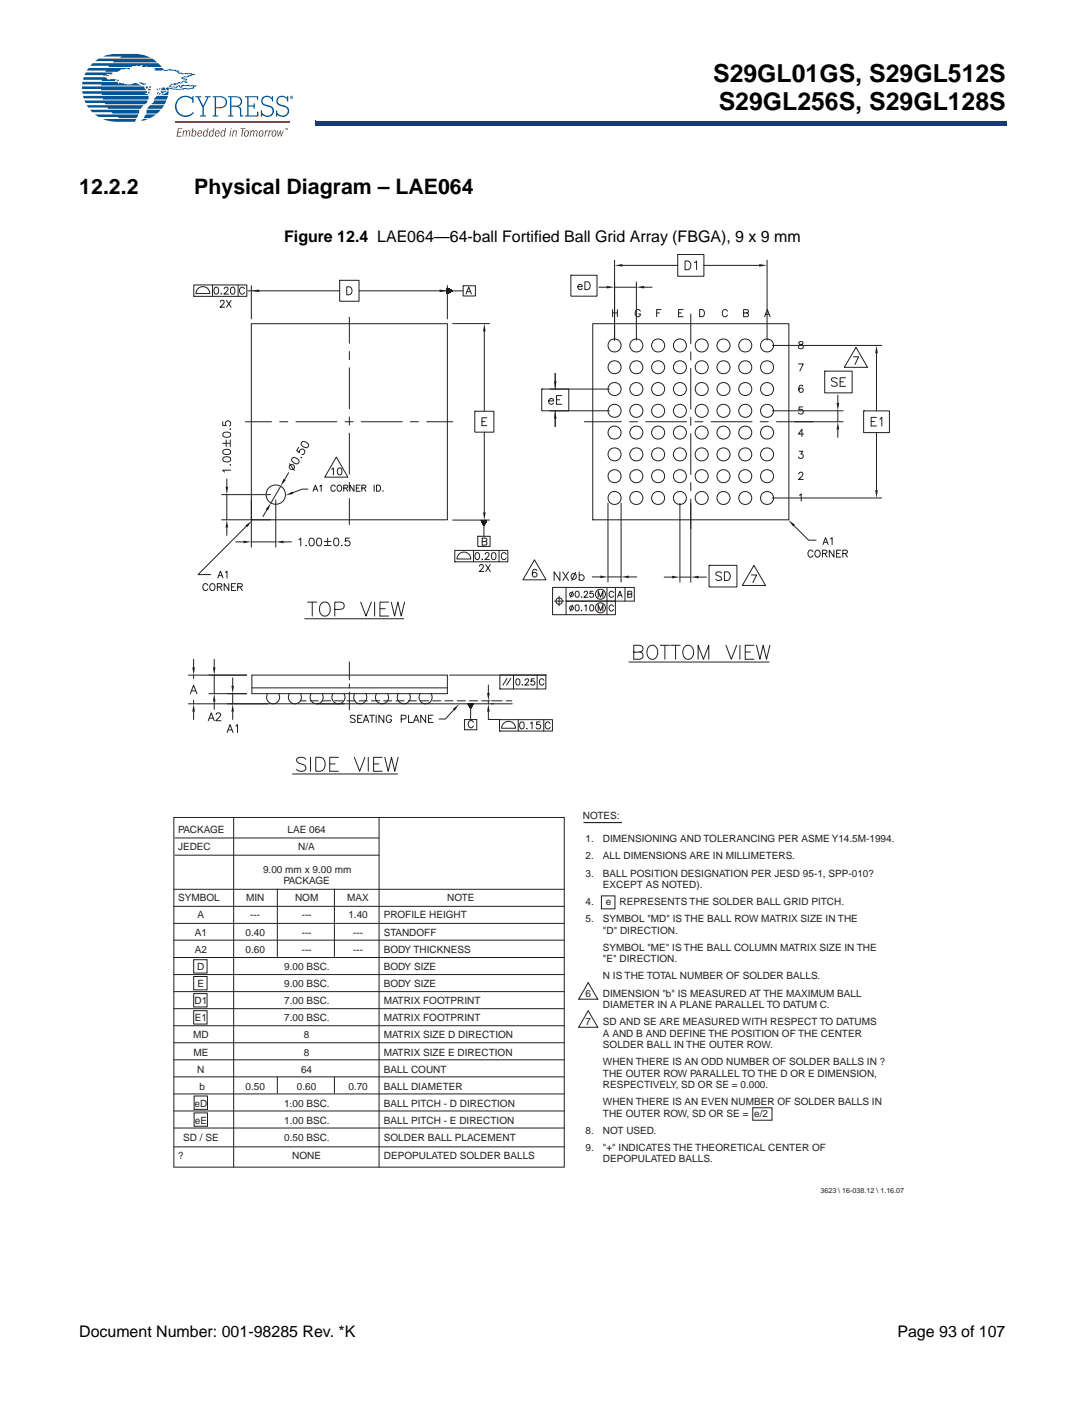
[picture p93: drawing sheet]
<svg xmlns="http://www.w3.org/2000/svg" width="216mm" height="279mm" viewBox="0 0 216 279" stroke-linecap="round" stroke-linejoin="round" font-family="sans-serif">
<defs><g id="words">
<g font-size="4.9">
<text x="141.8" y="16.3">S29GL01GS, S29GL512S</text>
<text x="142.9" y="21.9">S29GL256S, S29GL128S</text>
</g>
<g font-size="4.2">
<text x="15.8" y="38.6">12.2.2</text>
<text x="38.6" y="38.6">Physical Diagram – LAE064</text>
</g>
<g font-size="3.2">
<text x="56.5" y="48.1">Figure 12.4 LAE064—64-ball Fortified Ball Grid Array (FBGA), 9 x 9 mm</text>
<text x="15.7" y="265.6">Document Number: 001-98285 Rev. *K</text>
<text x="178.4" y="265.6">Page 93 of 107</text>
</g>
<g font-size="2" fill="#231f20">
<text x="35.4" y="165.5">PACKAGE</text>
<text x="57.2" y="165.5">LAE 064</text>
<text x="115.9" y="162.8">NOTES:</text>
<text x="116.4" y="167.4">1.</text>
<text x="119.9" y="167.4">DIMENSIONING AND TOLERANCING PER ASME Y14.5M-1994.</text>
<text x="35.4" y="168.9">JEDEC</text>
<text x="52.3" y="173.4">9.00 mm x 9.00 mm</text>
<text x="59.3" y="168.9">N/A</text>
<text x="116.4" y="170.8">2.</text>
<text x="119.9" y="170.8">ALL DIMENSIONS ARE IN MILLIMETERS.</text>
<text x="35.4" y="179.1">SYMBOL</text>
<text x="48.9" y="179.1">MIN</text>
<text x="56.3" y="175.7">PACKAGE</text>
<text x="58.6" y="179.1">NOM</text>
<text x="69" y="179.1">MAX</text>
<text x="88.9" y="179.1">NOTE</text>
<text x="116.4" y="174.2">3.</text>
<text x="116.4" y="179.9">4.</text>
<text x="119.9" y="174.2">BALL POSITION DESIGNATION PER JESD 95-1, SPP-010?</text>
<text x="119.9" y="176.5">EXCEPT AS NOTED).</text>
<text x="120.4" y="179.9">e</text>
<text x="123.2" y="179.9">REPRESENTS THE SOLDER BALL GRID PITCH.</text>
<text x="38.7" y="185.9">A1</text>
<text x="39.3" y="182.5">A</text>
<text x="48.8" y="185.9">0.40</text>
<text x="49.7" y="182.5">---</text>
<text x="60" y="182.5">---</text>
<text x="60" y="185.9">---</text>
<text x="69.3" y="182.5">1.40</text>
<text x="70.2" y="185.9">---</text>
<text x="76.3" y="182.5">PROFILE HEIGHT</text>
<text x="76.3" y="185.9">STANDOFF</text>
<text x="116.4" y="183.3">5.</text>
<text x="119.9" y="183.3">SYMBOL &quot;MD&quot; IS THE BALL ROW MATRIX SIZE IN THE</text>
<text x="119.9" y="185.6">&quot;D&quot; DIRECTION.</text>
<text x="38.7" y="189.3">A2</text>
<text x="48.8" y="189.3">0.60</text>
<text x="60" y="189.3">---</text>
<text x="70.2" y="189.3">---</text>
<text x="76.3" y="189.3">BODY THICKNESS</text>
<text x="119.9" y="189">SYMBOL &quot;ME&quot; IS THE BALL COLUMN MATRIX SIZE IN THE</text>
<text x="119.9" y="191.2">&quot;E&quot; DIRECTION.</text>
<text x="39.2" y="192.7">D</text>
<text x="39.3" y="196.1">E</text>
<text x="56.5" y="192.7">9.00 BSC.</text>
<text x="56.5" y="196.1">9.00 BSC.</text>
<text x="76.3" y="192.7">BODY SIZE</text>
<text x="76.3" y="196.1">BODY SIZE</text>
<text x="119.9" y="194.6">N IS THE TOTAL NUMBER OF SOLDER BALLS.</text>
<text x="38.7" y="199.5">D1</text>
<text x="38.7" y="203">E1</text>
<text x="56.5" y="203">7.00 BSC.</text>
<text x="56.5" y="199.5">7.00 BSC.</text>
<text x="76.3" y="203">MATRIX FOOTPRINT</text>
<text x="76.3" y="199.5">MATRIX FOOTPRINT</text>
<text x="116.4" y="198">6</text>
<text x="116.4" y="203.7">7</text>
<text x="119.9" y="198">DIMENSION &quot;b&quot; IS MEASURED AT THE MAXIMUM BALL</text>
<text x="119.9" y="203.7">SD AND SE ARE MEASURED WITH RESPECT TO DATUMS</text>
<text x="119.9" y="200.3">DIAMETER IN A PLANE PARALLEL TO DATUM C.</text>
<text x="38.4" y="206.4">MD</text>
<text x="38.4" y="209.8">ME</text>
<text x="60.4" y="206.4">8</text>
<text x="60.4" y="209.8">8</text>
<text x="76.3" y="206.4">MATRIX SIZE D DIRECTION</text>
<text x="76.3" y="209.8">MATRIX SIZE E DIRECTION</text>
<text x="119.9" y="206">A AND B AND DEFINE THE POSITION OF THE CENTER</text>
<text x="119.9" y="208.3">SOLDER BALL IN THE OUTER ROW.</text>
<text x="39.2" y="213.2">N</text>
<text x="59.9" y="213.2">64</text>
<text x="76.3" y="213.2">BALL COUNT</text>
<text x="119.9" y="211.7">WHEN THERE IS AN ODD NUMBER OF SOLDER BALLS IN ?</text>
<text x="119.9" y="214">THE OUTER ROW PARALLEL TO THE D OR E DIMENSION,</text>
<text x="38.7" y="220">eD</text>
<text x="39.7" y="216.6">b</text>
<text x="48.8" y="216.6">0.50</text>
<text x="56.5" y="220">1.00 BSC.</text>
<text x="59" y="216.6">0.60</text>
<text x="69.3" y="216.6">0.70</text>
<text x="76.3" y="216.6">BALL DIAMETER</text>
<text x="76.3" y="220">BALL PITCH - D DIRECTION</text>
<text x="119.9" y="216.2">RESPECTIVELY, SD OR SE = 0.000.</text>
<text x="119.9" y="219.6">WHEN THERE IS AN EVEN NUMBER OF SOLDER BALLS IN</text>
<text x="119.9" y="221.9">THE OUTER ROW, SD OR SE = e/2</text>
<text x="36.4" y="226.8">SD / SE</text>
<text x="38.7" y="223.4">eE</text>
<text x="56.5" y="223.4">1.00 BSC.</text>
<text x="56.5" y="226.8">0.50 BSC.</text>
<text x="76.3" y="223.4">BALL PITCH - E DIRECTION</text>
<text x="76.3" y="226.8">SOLDER BALL PLACEMENT</text>
<text x="116.4" y="225.3">8.</text>
<text x="119.9" y="225.3">NOT USED.</text>
<text x="35.4" y="230.2">?</text>
<text x="58.1" y="230.2">NONE</text>
<text x="76.3" y="230.2">DEPOPULATED SOLDER BALLS</text>
<text x="116.4" y="228.7">9.</text>
<text x="119.9" y="228.7">&quot;+&quot; INDICATES THE THEORETICAL CENTER OF</text>
<text x="119.9" y="231">DEPOPULATED BALLS.</text>
</g>
<text font-size="1.4" fill="#231f20" x="163.1" y="237.1">3623 \ 16-038.12 \ 1.16.07</text>
</g></defs>
<path d="M62.8 24.1h137.3v.9h-137.3z" fill="#163b71"/>
<path d="M62.7 25h137.3M62.8 24.1h137.2" fill="none" stroke="#163b71" stroke-width=".2"/>
<path d="M62.7 24h.2v1h-.2z" fill="#163b71"/>
<path d="M16.3 10.7h42v16.5h-42z" fill="#fff"/>
<g fill="#005596">
<path d="M29.5 17.6l.5 .1-.1 .2h-.6z"/>
<path d="M16.3 18.1h12.9a.28 .28 0 0 1 0 .4 .28 .28 0 0 1-.4 .1l.6 .3h-9.2v-.3h-3.8z"/>
<path d="M17 14.4h5.5l-.3 .2 .3 .1-1.5 .1 .7 .2h-.9l-.3 .2 .1-.3h-3.8z"/>
<path d="M18.9 12.2l.7-.6h10.6l1.1 .8h-8.9l.3-.3z"/>
<path d="M20.5 11.2l2-.5h4.5h-.2l1.6 .2 1.5 .6h-6.2l.6-.3z"/>
<path d="M16.4 16.3h6.9l.3 .4 .2-.3 .5 .2 .4-.1-.1 .2 1.3 .1a1.69 1.69 0 0 1 2.1 .1l.1 .1h-8v-.2h-3.8z"/>
<path d="M27.6 16.4h.5l.4 .1 .1 .2 .4-.1v.1l-.6 .1z"/>
<path d="M16.6 15.3h4.3l.5 .2-.2 .1a.85 .85 0 0 0 1 .1h1.1l-.4 .4h-2.7l.1-.3h-3.8z"/>
<path d="M23.2 16l.4-.2v.3h-.4z"/>
<path d="M17.6 13.5h8.1l.2 .1-.2 .2-.5-.2-.4 .1a1.76 1.76 0 0 0-1.4 .6h-2.5l.1-.3h-3.7z"/>
<path d="M30.6 13.5h1.7a.98 .98 0 0 0 1.4 .3l.3-.1 .1 .2 1.5 .1-.1 .3 .1 .1 .9 .2 .4-.1h1.3l-.1 .2h.8l-.9 .4h-.3l-.1 .2-1.3 .2 .9 .2v.2l-.2 .2 .3 .2a.37 .37 0 0 1-.4 .2 .37 .37 0 0 1-.3-.3l-.6 .4-.4-.1-.2 .2h-.5l.2 .2h-.2a.69 .69 0 0 0-1 .2l1.2 .2-.1-.2 .7-.2 .2 .3a.61 .61 0 0 1 .9-.3l.6-.1 1.7 .2-.8 .7-2.9 .2-1.9-.3v.3h-.3a.31 .31 0 0 1-.2-.3 .31 .31 0 0 1 .2-.3l1 .3a5.2 5.2 0 0 0 2.6-.1l.5 .1 1.1-.1-.1-.2 .2-.1-2.2-.1v.2l-.3 .1h-.2l-.2-.3-.4 .1v.3l-1.4-.2-.3-.3 1.1-.4a.92 .92 0 0 0 1-.3l.3 .1 .4-.2a.45 .45 0 0 1 .7 .2l-.2-.4 .1-.2a.55 .55 0 0 1-.8-.5l1.2-.1 .2-.3h.6l-.3-.2-1.6 .1-.6-.2h-.3v-.4h-.3l-.2-.2-4.2-.1 .5-.2h-.3z"/>
<path d="M32.1 17.5l.5-.2 .2 .2 .2 .4h-1.1l.4-.2-.2-.1z"/>
<path d="M31.2 17.6l.3 .3h-.3z"/>
<path d="M16.3 17.2h12.4l.3 .7h-8.9v-.2h-3.8z"/>
<path d="M31.6 17.6l.3 .1-.2 .2z"/>
<path d="M29.7 17.2h.3v.1l-.1 .2-.2-.1z"/>
<path d="M29 17.2h.4l-.2 .5z"/>
<path d="M29.5 18.2l.3 .1-.1 .3-.2-.2z"/>
<path d="M18.2 12.7l.2-.1h13.1l.6 .7h-2.8l-.1-.1-.7 .1h-.3l.1-.4-.7 .3-.4-.3-.1 .2h-.8v.2h-4.8l.2-.2h-3.8z"/>
<path d="M31.9 18.1l1.2 .1a.44 .44 0 0 1-.7 0l-.2 .1 .4 .2-.5 .1z"/>
<path d="M32.1 18.8a1.79 1.79 0 0 0 1.3-.7h.1l-.1 .8h-1.3z"/>
<path d="M31.7 18.5h.2v.2l-.5 .1z"/>
<path d="M31.3 18.4h.3l-.3 .3z"/>
<path d="M16.5 19h13v.2v.6h-9l-.1-.2h-3.8z"/>
<path d="M16.8 20h12.5v.1l-.4 .6h-8l-.1-.2h-3.8z"/>
<path d="M17.2 20.9h11.3l-.5 .7h-6.5l-.1-.2h-3.8z"/>
<path d="M17.9 21.8h9.8v.8h-5.3l-.2-.3h-3.8z"/>
<path d="M18.9 22.7h8.6l-.4 .8h-3.3l-.4-.3h-3.8z"/>
<path d="M20.4 23.7h6.7l-.3 .5h-3.7l-1.1-.1z"/>
<path d="M31.1 19h2.3l-.3 .8h-2.5z"/>
<path d="M30.6 20h2.5l-.4 .7h-2.6l.5-.5z"/>
<path d="M29.6 21.2l.2-.3h2.8l-.5 .7-2.8 .1z"/>
<path d="M29.2 21.8h2.8l-.8 .8h-2.1z"/>
<path d="M29 22.7h2l-1.2 .8h-1.2z"/>
<path d="M28.2 23.8l.2-.1h1l-1.3 .4z"/>
<path d="M35.4 19.6a2.15 2.15 0 0 1 2.8-.1v-.4h.3v1.3h-.3v-.6a1.84 1.84 0 0 0-2.6 .1 1.84 1.84 0 0 0 .1 2.6 1.84 1.84 0 0 0 2.7-.2l.1 .1a2.11 2.11 0 0 1-3 .3 2.11 2.11 0 0 1-.1-3.1z"/>
<path d="M38.8 19.1h1.2v.2h-.5l.9 1.7 .8-1.7h-.5v-.2h1.2v.2h-.4l-1 2v1.6h.4v.2h-1.1v-.2h.4v-1.6l-1-2h-.4z"/>
<path d="M48.7 19.1h2.6v.7h-.2v-.5h-1.7v1.6h1v-.4h.3v1.1h-.3v-.4h-1v1.7h1.7v-.7h.3v.9h-2.7v-.2h.4v-3.6h-.4z"/>
<path d="M52.1 19.4a1.28 1.28 0 0 1 2 .1v-.4h.2v1.1h-.2a.89 .89 0 0 0-1.1-.9 .89 .89 0 0 0-.6 1.2l.4 .3a1.49 1.49 0 0 1 1.7 1.2 1.34 1.34 0 0 1-1 1.2 1.34 1.34 0 0 1-1.4-.4v.3h-.3v-1.2h.3a.99 .99 0 0 0 1.1 1.1 .89 .89 0 0 0 1-.7 .89 .89 0 0 0-.7-1 1.44 1.44 0 0 1-1.6-1.2z"/>
<path d="M55.1 19.4a1.28 1.28 0 0 1 2 .1v-.4h.2v1.1h-.2a.89 .89 0 0 0-1.1-.9 .89 .89 0 0 0-.6 1.2l.4 .3a1.49 1.49 0 0 1 1.7 1.2 1.34 1.34 0 0 1-.9 1.2 1.34 1.34 0 0 1-1.5-.4v.3h-.2v-1.2h.2a.99 .99 0 0 0 1.1 1.1 .89 .89 0 0 0 1-.7 .89 .89 0 0 0-.7-1 1.44 1.44 0 0 1-1.6-1.2z"/>
<path d="M43 19.3v2a1.58 1.58 0 0 0 1.8-.7 .99 .99 0 0 0-1-1.3zM42.3 19.1a2.62 2.62 0 0 1 2.6 .5 1.21 1.21 0 0 1 .1 1.3 1.21 1.21 0 0 1-1.3 .6h-.7v1.4h.4v.2h-1.1v-.2h.4v-3.6h-.4z"/>
<path d="M46 19.3v1.7h1a.84 .84 0 0 0 .9-.9 .84 .84 0 0 0-1.1-.8zM45.3 19.1a2.71 2.71 0 0 1 2.6 .4 .99 .99 0 0 1-.5 1.6 .77 .77 0 0 1 .6 .9v.9h.4v.2h-.7v-1.1a.73 .73 0 0 0-.9-.8h-.8v1.7h.4v.2h-1.1v-.2h.4v-3.6h-.4z"/>
</g>
<path d="M34.8 24.3h22.7" fill="none" stroke="#e12726" stroke-width=".29"/>
<g fill="#e12726">
<path d="M35.4 25.5h.9l-.1 .1h-.7v.6h.5v.2h-.6l-.1 .6h.8l-.1 .1h-.9z"/>
<path d="M36.4 25.9h.2v.2l.3-.2 .3 .2a.35 .35 0 0 1 .5-.2 .35 .35 0 0 1 .1 .5l-.1 .7h-.2l.1-.9-.2-.1-.4 1h-.1l.1-.9-.1-.2a1.08 1.08 0 0 0-.5 1.1h-.2z"/>
<path d="M46.3 25.9h.2l-.1 .2a.35 .35 0 0 1 .5-.2 .35 .35 0 0 1 .2 .6l-.2 .6h-.1l.1-.9v-.1h-.3l-.3 1h-.2z"/>
<path d="M47.8 25.5h1v.1h-.4l-.3 1.5h-.2l.3-1.5h-.4z"/>
<path d="M49.8 25.9h.2v.2l.3-.2 .3 .2a.35 .35 0 0 1 .5-.2 .35 .35 0 0 1 .1 .5l-.1 .7h-.2l.1-.9-.2-.1-.4 1h-.1l.1-.9-.1-.2a1.08 1.08 0 0 0-.5 1.1h-.2z"/>
<path d="M52.7 25.9h.2v.3l.4-.3v.2l-.4 .1-.2 .9h-.2z"/>
<path d="M53.5 25.9h.1v.3l.4-.3v.2l-.3 .1-.2 .9h-.2z"/>
<path d="M55.1 25.9h.2v1l.4-1h.2v1l.4-1h.2l-.5 1.2h-.2l-.1-.9-.3 .9h-.2z"/>
<path d="M38.5 26.1l-.2 .6 .2 .3a.74 .74 0 0 0 .3-.9zM38.3 25.5h.2l-.1 .6 .3-.2a.68 .68 0 0 1 .3 .7 .68 .68 0 0 1-.6 .6l-.2-.3-.2 .2z"/>
<path d="M39.6 26.1l-.2 .3h.6l-.1-.3zM39.4 26.1a.43 .43 0 0 1 .7 0l.1 .4-.8 .1 .1 .4h.3l.2-.2 .1 .1a.45 .45 0 0 1-.4 .3 .45 .45 0 0 1-.4-.3z"/>
<path d="M40.7 26.1l-.2 .6 .1 .3a.54 .54 0 0 0 .5-.4 .54 .54 0 0 0-.2-.6zM40.5 26.1l.4-.2 .3 .2 .1-.6h.1l-.2 1.6h-.2v-.1a.37 .37 0 0 1-.3 .2 .37 .37 0 0 1-.3-.2z"/>
<path d="M41.9 26.1l-.2 .6 .1 .3a.54 .54 0 0 0 .5-.4 .54 .54 0 0 0-.2-.6zM41.7 26.1l.4-.2 .3 .2 .1-.6h.1l-.2 1.6h-.2v-.1a.37 .37 0 0 1-.3 .2 .37 .37 0 0 1-.3-.2z"/>
<path d="M43.1 26.1l-.2 .3h.6l-.1-.3zM42.9 26.1a.43 .43 0 0 1 .7 0l.1 .4-.8 .1 .1 .4h.3l.2-.2 .1 .1a.45 .45 0 0 1-.4 .3 .45 .45 0 0 1-.4-.3z"/>
<path d="M44.2 26.1l-.2 .6 .1 .3a.54 .54 0 0 0 .5-.4 .54 .54 0 0 0-.2-.6zM44 26.1l.4-.2 .3 .2 .1-.6h.1l-.2 1.6h-.2v-.1a.37 .37 0 0 1-.3 .2 .37 .37 0 0 1-.3-.2z"/>
<path d="M45.9 25.5h.2l-.1 .2h-.2zM45.8 25.9h.2l-.2 1.2h-.2z"/>
<path d="M48.8 26.1l-.1 .6 .2 .3a.58 .58 0 0 0 .2-1zM48.7 26.1a.45 .45 0 0 1 .7 0 .69 .69 0 0 1 0 .8 .69 .69 0 0 1-.7 .2 .87 .87 0 0 1 0-1z"/>
<path d="M51.8 26.1l-.2 .6 .2 .3a.58 .58 0 0 0 .2-1zM51.6 26.1a.45 .45 0 0 1 .7 0 .69 .69 0 0 1 0 .8 .69 .69 0 0 1-.7 .2 .87 .87 0 0 1 0-1z"/>
<path d="M54.3 26.1l-.1 .6 .2 .3a.58 .58 0 0 0 .1-1zM54.2 26.1a.45 .45 0 0 1 .7 0 .69 .69 0 0 1 0 .8 .69 .69 0 0 1-.7 .2 .87 .87 0 0 1 0-1z"/>
<path d="M56.9 25.4l.2 .3 .1-.3v.4v-.3l-.1 .3-.2-.3v.3zM56.6 25.4h.3l-.1 .4z"/>
</g>
<path d="M57.9 19.2l.1 .1zM57.8 19.2h.3v.3l-.1-.1-.2 .1zM57.7 19.3a.26 .26 0 0 0 .5 0 .26 .26 0 0 0-.5 0zM57.6 19.3a.35 .35 0 0 1 .7 0 .35 .35 0 0 1-.7 0z" fill="#005596"/>
<path d="M34.5 50.5h145.3v186.9h-145.3z" fill="#fff"/>
<g fill="none" stroke="#231f20" stroke-width=".2">
<path d="M45.2 139.9h23.2M45.2 137.8h3.8M46.3 134.7v1.6M46.3 137.8v2.1M50.1 134.2h38.8v3.6h-38.8zM50.1 136.7h38.8M53.2 137.8a1.3 1.3 0 0 0 1.1 2.1 1.3 1.3 0 0 0 1.1-2.1M57.5 137.8a1.3 1.3 0 0 0 1.1 2.1 1.3 1.3 0 0 0 1.1-2.1M61.9 137.8a1.3 1.3 0 0 0 1.1 2.1 1.3 1.3 0 0 0 1-2.1M66.2 137.8a1.3 1.3 0 0 0 1.1 2.1 1.3 1.3 0 0 0 1.1-2.1M69.5 131.5v3.6M69.5 135.9v.8"/>
<path d="M69.5 137.5v3.6M70.5 137.8a1.3 1.3 0 0 0 1.1 2.1 1.3 1.3 0 0 0 1.1-2.1M74.9 137.8a1.3 1.3 0 0 0 1 2.1 1.3 1.3 0 0 0 1.1-2.1M79.2 137.8a1.3 1.3 0 0 0 1.1 2.1 1.3 1.3 0 0 0 1.1-2.1M83.5 137.8a1.3 1.3 0 0 0 1.1 2.1 1.3 1.3 0 0 0 1.1-2.1M93 139.9h.1M93.1 139.9h.1M93.1 139.9v.1zM93.2 139.9l-.1 .1zM93.2 139.9l-.1 .1M93.3 139.9l-.2 .1zM93.3 139.9l-.1 .2"/>
<path d="M93.4 139.9l-.2 .2zM93.4 139.9l-.2 .2M93.5 139.9l-.3 .2zM93.5 139.9l-.3 .2M93.5 139.9l-.3 .3zM93.6 139.9l-.4 .3zM93.6 139.9l-.3 .3M93.6 139.9l-.3 .4zM93.7 139.9l-.4 .4M93.7 139.9l-.4 .4zM93.8 139.9l-.5 .5M93.9 139.9l-.5 .5"/>
<path d="M93.9 139.9l-.5 .5zM94 139.9l-.6 .6M94 139.9l-.6 .6zM94 140l-.6 .6 .6-.6M94.1 139.9l-.7 .6 .6-.6M94.1 139.9l-.7 .6zM99.4 134.1h9.1v2.8h-9.1zM99.4 136.9h.1M100.8 134.8l-.8 1.4M101.6 134.8l-.9 1.4M102.1 134.1v2.8M102.7 134.9h.2a.64 .64 0 0 1 .5 .6 .64 .64 0 0 1-.5 .6 .79 .79 0 0 1-.2-1.2z"/>
<path d="M103.8 136.1h.1zM104.4 135.2l.1-.2 .4-.1 .2 .4-.8 .8h.8M106.2 134.9h-.6v.5l.5-.1 .2 .2v.5l-.5 .1-.3-.2M106.8 134.1v2.8M108.1 135.2a.46 .46 0 0 0-.5-.3 .46 .46 0 0 0-.4 .5l.3 .7 .2 .1 .4-.4M45.1 145.6l.6-1.6 .6 1.6M45.4 145h.7M46.3 141.4v1.6M46.9 144.3l.3-.3v1.6M70.6 142.3l-.3-.2-.6 .2v.3l.9 .6v.2l-.3 .2-.6-.2M71.1 142.8h.6M72 142.1h-.9v1.5h.9"/>
<path d="M72.2 143.6l.6-1.5 .5 1.5M72.4 143.1h.7M73.5 142.1h.9M74 142.1v1.5M74.8 142.1v1.5M76.3 142.1v1.5l-1-1.5v1.5M77.8 142.5l-.2-.3a.7 .7 0 0 0-.8 .3 .7 .7 0 0 0 .1 .9l.3 .2a.49 .49 0 0 0 .6-.6h-.3M79.8 142.9a.64 .64 0 0 0 .9-.5l-.1-.2-.8-.1v1.5M81.2 142.1v1.5h.9M82.2 143.6l.5-1.5 .6 1.5M82.4 143.1h.7M84.6 142.1v1.5l-1-1.5v1.5"/>
<path d="M85.2 142.8h.5M86.1 142.1h-.9v1.5h.9M92.3 145v-2h2.5v2M93.1 140l.2-.1-.2 .1M93.3 140.3l.4-.4-.4 .4M93.3 140.3l.5-.4zM93.4 140.4l.6-.5-.6 .6M93.4 140.5l.7-.6-.7 .6M93.6 140.7v2.3M93.6 140.7h-.1h.1M93.7 140.6l-.2 .1 .2-.1M93.7 140.6l-.2 .2"/>
<path d="M93.7 140.5l-.2 .2 .2-.1M93.8 140.4l-.3 .3 .2-.2M93.8 140.4l-.3 .3M93.8 140.3l-.3 .4M93.8 140.3l-.3 .4 .3-.4M93.9 140.3l-.4 .3 .3-.3M93.9 140.2l-.4 .4M93.9 140.2l-.4 .4 .4-.4M93.9 140.1l-.4 .5M94 140l-.5 .6 .5-.5M94.1 143.5a.52 .52 0 0 0-.6-.3 .52 .52 0 0 0-.4 .5v.5l.5 .4h.2l.3-.3M99.3 143h10.5v2.3h-10.5z"/>
<path d="M99.3 145.3h.1M100.2 143.7a1.39 1.39 0 0 1 1.5-.2 1.39 1.39 0 0 1 .8 1.2h-2.8l.2-.6zM103 143v2.3M103.5 143.5a.45 .45 0 0 1 .7 .2v.4a.59 .59 0 0 1-.5 .7 .88 .88 0 0 1-.2-1.3zM104.7 144.7v.1zM105.5 143.7l.3-.2v1.3M107.4 143.5h-.7l-.1 .6a.48 .48 0 0 1 .8 0 .48 .48 0 0 1-.1 .7 .48 .48 0 0 1-.7-.2M108.1 143v2.3M109.4 143.8l-.2-.3a.67 .67 0 0 0-.8 .6 .67 .67 0 0 0 .6 .7l.4-.3M34.5 176.7h77.7M34.6 162.4h77.6v69.5h-77.6zM34.7 166.5h40.7"/>
<path d="M34.7 169.9h40.7M46.5 162.5v69.5M55.1 176.6v13.5M66.5 176.6v13.5M75.4 162.5v69.5M116 163.5h7.6M119.6 178h2.7v2.6h-2.7zM34.5 180.1h77.7M34.5 183.5h77.7M34.5 186.8h77.7M34.5 190.3h77.7M34.5 193.7h77.7"/>
<path d="M34.5 197.1h77.7M38.5 197.4h2.7v2.7h-2.7zM38.5 190.7h2.7v2.7h-2.7zM38.5 194.1h2.7v2.6h-2.7zM116.9 195.3l1.9 3.3h-3.8zM34.5 217.4h77.7M34.5 200.4h77.7M34.5 203.8h77.7M34.5 207.2h77.7M34.5 210.6h77.7M34.5 214h77.7M38.5 200.8h2.7v2.7h-2.7z"/>
<path d="M38.6 217.8h2.7v2.7h-2.7zM55.1 213.9v3.4M66.5 213.9v3.4M116.9 200.9l1.9 3.2h-3.8zM34.5 220.8h77.7M34.5 224.2h77.7M34.5 227.9h77.7M38.6 221.2h2.7v2.6h-2.7zM149.7 220.1h3.8v2.5h-3.8z"/>
</g>
<path d="M57.6 219.3h.1" fill="none" stroke="#00aa4f" stroke-width=".2"/>
<g fill="#231f20">
<path d="M46 136.3h.5l-.2 1.5z"/>
<path d="M46.3 139.9l.2 1.5h-.5z"/>
</g>
<path d="M37.4 139.9h15.9M37.4 134.2h11.6M38.5 131v1.6M38.5 134.2v.6M38.5 139.2v.7M38.5 141.4v1.6" fill="none" stroke="#231f20" stroke-width=".2"/>
<g fill="#231f20">
<path d="M38.2 132.6h.6l-.3 1.6z"/>
<path d="M38.5 139.9l.3 1.5h-.6z"/>
</g>
<g fill="none" stroke="#231f20" stroke-width=".2">
<path d="M37.8 137.9l.7-1.7 .7 1.7M38.1 137.3h.8M59.7 139.3h1.2M61.7 139.3h1.6M63 139.9h38.8M64.1 139.3h1.6M66.5 139.3h1.7M69 139.3h1.6M71.4 139.3h1.6M73.8 139.3h1.7M76.3 139.3h1.6M78.7 139.3h1.6"/>
<path d="M81.1 139.3h1.7M83.6 139.3h1.6M86 139.3h1.6M88.5 139.3h1.6M89.4 134.2h19.2M90.9 139.3h1.6M93.3 139.3h1.6M95.8 139.3h1.6M97.1 136.1v1.6M97.1 139.3v.6M97.7 139.3h.4M98.2 139.3h1.6"/>
<path d="M100.6 139.3h1.2M97.1 141.4v1.6"/>
</g>
<g fill="#231f20">
<path d="M96.8 137.7h.6l-.3 1.6z"/>
<path d="M97.1 139.9l.3 1.5h-.6z"/>
</g>
<g fill="none" stroke="#231f20" stroke-width=".2">
<path d="M41.5 134.2h7.5M41.5 137.8h7.5M42.6 131v1.6M42.6 139.4v1.6M42.6 134.2v3.6M41.4 143.2l.6-1.5 .6 1.5M41.6 142.7h.8M43 142l.3-.3h.4l.2 .3-.3 .5-.7 .7h1M58.2 153.8h20.8M60.8 150.9a1.2 1.2 0 0 0-1.8 0 .81 .81 0 0 0 .8 .9 .96 .96 0 0 1 1 1.1 1.2 1.2 0 0 1-1.8 0M61.7 150.5v2.8M62.8 150.5a1.46 1.46 0 0 1 1.8 .9 1.46 1.46 0 0 1-.9 1.9h-.9z"/>
<path d="M65.5 151.8h1.1M67.3 150.5h-1.8v2.8h1.8M70.4 150.5l1.1 2.8 1-2.8M73.2 150.5v2.8M74.3 151.8h1M76 150.5h-1.7v2.8h1.7M76.5 150.5l.7 2.8 .6-2.8 .7 2.8 .7-2.8M92.3 145h2.5M97.1 143h2.4"/>
</g>
<g fill="#231f20">
<path d="M42.3 132.6h.5l-.2 1.6z"/>
<path d="M42.6 137.8l.2 1.6h-.5z"/>
<path d="M90 140.9l1.3-1-.9 1.3z"/>
</g>
<g fill="none" stroke="#231f20" stroke-width=".2">
<path d="M122.2 51.7v15.9M123.7 52.7h11M139.9 52.7h11M152.5 51.7v15.9M121.8 61.5v1.4M121.8 62.2h.9M122.7 61.5v1.4M127.3 61.8l-.1-.1a.67 .67 0 0 0-.9 .2 .67 .67 0 0 0 .2 .9l.5 .1 .2-.2 .1-.3h-.3M130.5 62.2h.6M131.4 61.5h-.9v1.4M134.9 62.2h.6M135.8 61.5h-.9v1.4h.9"/>
<path d="M137.3 62.4v5.9M137.3 69.9v1.6M137.3 73.2v8.1M139.1 61.5a.75 .75 0 0 1 .9 .5 .75 .75 0 0 1-.4 .9h-.5zM144.6 61.8a.53 .53 0 0 0-.6-.3 .53 .53 0 0 0-.4 .6l.1 .5a.5 .5 0 0 0 .4 .4 .5 .5 0 0 0 .5-.4M147.8 62.2l.9-.1 .1-.2-.1-.3-.9-.1v1.4h.9l.1-.4-.4-.3M152 62.9l.5-1.4 .6 1.4M152.2 62.5h.7M158.7 72.3h1l-.7 1.4M158.9 67.9v.5l.6 .2 .2 .2a.48 .48 0 0 1-.5 .5 .48 .48 0 0 1-.5-.5l.2-.2 .7-.2v-.3a.51 .51 0 0 0-.7-.2zM159.6 76.8v-.2h-.4a.8 .8 0 0 0-.4 .7 .8 .8 0 0 0 .5 .7 .44 .44 0 0 0 .4-.5 .44 .44 0 0 0-.4-.4 .44 .44 0 0 0-.5 .4M116.2 83.8h7.3"/>
<path d="M125.1 83.8h1.7M128.4 83.8h8.1M137.3 82.9v1.6M137.3 86.2v8.1M137.3 95.9v1.6M137.3 99.2v5.8M138.1 83.8h1.7M141.4 83.8h8.1M151.1 83.8h1.6M154.4 83.8h7.3M158.8 94.2l.1-.2 .5-.1 .2 .1v.3l-.9 1h1M158.9 89.7h.7l-.4 .5a.48 .48 0 0 1 .4 .8 .48 .48 0 0 1-.9-.2"/>
<path d="M158.9 98.4l.4-.3v1.5M159.6 80.9h-.7l-.1 .6 .6-.1 .2 .2 .1 .3a.51 .51 0 0 1-.4 .4 .51 .51 0 0 1-.6-.3M159.8 86.3h-1.1l.7-1v1.4M90.2 141.1l-1.7 1.8h-1.2"/>
<circle cx="126.5" cy="68.7" r="1.3"/>
<circle cx="126.5" cy="77.3" r="1.3"/>
<circle cx="126.5" cy="73" r="1.3"/>
<circle cx="130.8" cy="68.7" r="1.3"/>
<circle cx="130.8" cy="77.3" r="1.3"/>
<circle cx="130.8" cy="73" r="1.3"/>
<circle cx="135.2" cy="68.6" r="1.3"/>
<circle cx="135.2" cy="77.3" r="1.3"/>
<circle cx="135.2" cy="73" r="1.3"/>
<circle cx="139.5" cy="77.3" r="1.3"/>
<circle cx="139.5" cy="68.7" r="1.3"/>
<circle cx="139.5" cy="73" r="1.3"/>
<circle cx="143.8" cy="68.7" r="1.3"/>
<circle cx="143.8" cy="77.3" r="1.3"/>
<circle cx="143.8" cy="73" r="1.3"/>
<circle cx="148.2" cy="77.3" r="1.3"/>
<circle cx="148.2" cy="68.7" r="1.3"/>
<circle cx="148.2" cy="73" r="1.3"/>
<circle cx="152.5" cy="77.3" r="1.3"/>
<circle cx="152.5" cy="68.7" r="1.3"/>
<circle cx="152.5" cy="73" r="1.3"/>
<circle cx="126.5" cy="99" r="1.3"/>
<circle cx="126.5" cy="90.3" r="1.3"/>
<circle cx="126.5" cy="94.6" r="1.3"/>
<circle cx="126.5" cy="81.6" r="1.3"/>
<circle cx="126.5" cy="86" r="1.3"/>
<circle cx="130.8" cy="90.3" r="1.3"/>
<circle cx="130.8" cy="99" r="1.3"/>
<circle cx="130.8" cy="94.6" r="1.3"/>
<circle cx="130.8" cy="81.6" r="1.31"/>
<circle cx="130.8" cy="86" r="1.3"/>
<circle cx="135.2" cy="90.3" r="1.3"/>
<circle cx="135.2" cy="94.6" r="1.3"/>
<circle cx="135.2" cy="81.6" r="1.3"/>
<circle cx="135.2" cy="99" r="1.3"/>
<circle cx="135.2" cy="86" r="1.3"/>
<circle cx="139.5" cy="81.6" r="1.3"/>
<circle cx="139.5" cy="90.3" r="1.3"/>
<circle cx="139.5" cy="86" r="1.3"/>
<circle cx="139.5" cy="94.6" r="1.3"/>
<circle cx="139.5" cy="99" r="1.3"/>
<circle cx="143.8" cy="81.6" r="1.31"/>
<circle cx="143.8" cy="90.3" r="1.31"/>
<circle cx="143.8" cy="94.6" r="1.3"/>
<circle cx="143.8" cy="86" r="1.3"/>
<circle cx="143.8" cy="99" r="1.3"/>
<circle cx="148.2" cy="81.6" r="1.3"/>
<circle cx="148.2" cy="90.3" r="1.3"/>
<circle cx="148.2" cy="94.6" r="1.3"/>
<circle cx="148.2" cy="86" r="1.3"/>
<circle cx="148.2" cy="99" r="1.3"/>
<circle cx="152.5" cy="90.3" r="1.3"/>
<circle cx="152.5" cy="81.6" r="1.3"/>
<circle cx="152.5" cy="94.6" r="1.3"/>
<circle cx="152.5" cy="99" r="1.3"/>
<circle cx="152.5" cy="86" r="1.3"/>
</g>
<g fill="#231f20">
<path d="M122.2 52.7l1.5-.2v.5z"/>
<path d="M150.9 52.5l1.6 .2-1.6 .3z"/>
</g>
<path d="M134.7 50.6h5.2v4.3h-5.2zM134.7 50.6h.1M136.2 51.9a.91 .91 0 0 1 1.1 .6 .91 .91 0 0 1-.5 1.1h-.6zM138.1 52.2l.4-.3v1.7M153.5 68.6h21.8M174.2 70.2v11.5M153.5 99h21.8M174.2 86v11.4" fill="none" stroke="#231f20" stroke-width=".2"/>
<g fill="#231f20">
<path d="M174.2 68.6l.3 1.6h-.5z"/>
<path d="M174 97.4h.5l-.3 1.6z"/>
</g>
<path d="M109.3 77.3h11.8M110.4 74.2v3.1M109.3 81.6h11.8M110.4 81.6v3.2M171.7 81.7h5.1v4.3h-5.1zM171.7 81.7h.1M173.2 83.8h.7M174.2 82.9h-1v1.8h1M174.9 83.3l.4-.4v1.8" fill="none" stroke="#231f20" stroke-width=".2"/>
<g fill="#231f20">
<path d="M110.1 75.7h.5l-.2 1.6z"/>
<path d="M110.4 81.6l.2 1.6h-.5z"/>
</g>
<g fill="none" stroke="#231f20" stroke-width=".2">
<path d="M107.7 77.3h5.4v4.3h-5.4zM107.7 77.3h.1M109.1 79.7h1l-.2-.4a.49 .49 0 0 0-.7 .1l-.1 .4 .3 .5h.3l.4-.2M110.6 79.4h.7M111.7 78.6h-1.1v1.7h1.1M164 73.8h5.4v4.3h-5.4zM164 73.8h.1M166.4 75.3a.66 .66 0 0 0-1.1 .2l.3 .3a.77 .77 0 0 1 .8 .7 .75 .75 0 0 1-1.1 0M166.6 78.5v1.6M167 75.9h.7M168.1 75.1h-1.1v1.7h1.1M153.5 81.6h14.1"/>
<path d="M157.9 83.8h9.7M166.6 81.6v2.2M166.6 85.4v1.5"/>
</g>
<g fill="#231f20">
<path d="M166.3 80.1h.5l-.2 1.5z"/>
<path d="M166.6 83.8l.2 1.6h-.5z"/>
</g>
<path d="M132 114.7h1.6M135.2 100v15.7M135.2 114.7h2.1M137.3 100v15.7M138.9 114.7h1.6M141 112.3h5.5v4.3h-5.5zM141 112.3h.1M143.4 113.9a.64 .64 0 0 0-.6-.3 .64 .64 0 0 0-.5 .5l.3 .3a.72 .72 0 0 1 .8 .7 .77 .77 0 0 1-1.1 0M144 113.6a.9 .9 0 0 1 1.1 .6 .9 .9 0 0 1-.5 1.2h-.6z" fill="none" stroke="#231f20" stroke-width=".2"/>
<g fill="#231f20">
<path d="M133.6 114.4l1.6 .3-1.6 .2z"/>
<path d="M137.3 114.7l1.6-.3v.5z"/>
</g>
<path d="M120.9 100v15.7M123.5 100v15.7M111.3 113.6v1.8l-1.1-1.8v1.8M111.9 113.6l1.1 1.8M113 113.6l-1.1 1.8M113.8 114.1l.5-.1 .2 .3v.6l-.3 .2a.58 .58 0 0 1-.7-.3 .58 .58 0 0 1 .3-.7zM114.4 113.7l-.7 1.7M115.1 114.5a.54 .54 0 0 1 .6-.3 .54 .54 0 0 1 .4 .5v.3l-.4 .4-.6-.3M115.1 113.6v1.8M117.8 114.6h1.5M120.9 114.6h2.6M125 114.6h1.6" fill="none" stroke="#231f20" stroke-width=".2"/>
<g fill="#231f20">
<path d="M119.3 114.4l1.6 .2-1.6 .3z"/>
<path d="M123.5 114.6l1.5-.2v.5z"/>
<path d="M156.7 103.3l1.3 .9-.3 .4z"/>
</g>
<g fill="none" stroke="#231f20" stroke-width=".2">
<path d="M113.5 54.7h5.2v4.2h-5.2zM113.5 54.7h.1M114.9 57h.9a.48 .48 0 0 0-.7-.4 .48 .48 0 0 0-.2 .7 .45 .45 0 0 0 .4 .3 .45 .45 0 0 0 .5-.3M116.3 56a.83 .83 0 0 1 1 .5 .83 .83 0 0 1-.5 1.1h-.5zM119.1 57.1h1.5M122.2 56v11.6M122.2 57.1h4.3M126.5 56v11.6M128.1 57.1h1.5M169.7 70.9h1l-.7 1.5M170.2 69l2.3 4h-4.6zM106.3 111.2l2.3 4h-4.6z"/>
<path d="M106.7 113.4a.44 .44 0 0 0-.7-.2l-.1 .2a.91 .91 0 0 0 .4 1.3 .48 .48 0 0 0 .5-.4 .48 .48 0 0 0-.5-.6 .48 .48 0 0 0-.5 .5M110.2 119.5h1.9M111.1 118.5v1.9M112.5 116.7v5.5M113.9 117.5l-.5 1.2M114.5 117.5h.2a.62 .62 0 0 1 .4 .6 .62 .62 0 0 1-.4 .6 .77 .77 0 0 1-.2-1.2zM115.5 118.6h.2zM116.1 117.8l.1-.2 .4-.1 .2 .4-.7 .8h.8M117.9 117.5h-.6v.5a.42 .42 0 0 1 .6 0 .42 .42 0 0 1-.1 .6 .42 .42 0 0 1-.6-.1M118.9 118.7v-1.2l.5 1.2 .5-1.2v1.2M120.7 116.8v5.4M122 117.8l-.3-.3h-.2a.63 .63 0 0 0-.4 .7 .63 .63 0 0 0 .6 .5l.3-.3"/>
<path d="M122.3 116.8v5.4h-12.4v-5.5l16.2 .1v2.7h-13.6M122.8 118.7l.4-1.2 .5 1.2M123 118.3h.5M124.2 116.8v2.7M125.3 118.1l.3 .2v.3l-.8 .1v-1.2h.5l.3 .2a.57 .57 0 0 1-.8 .4M149.4 114.3h1l-.7 1.5M149.9 112.3l2.3 4h-4.6zM157.8 104.4l3 2.9h1.4M161.6 109.7a.51 .51 0 0 0-.6-.4 .51 .51 0 0 0-.4 .5v.4a.51 .51 0 0 0 .4 .5 .51 .51 0 0 0 .6-.3M162.2 109.5a.66 .66 0 0 1 .9 .3 .66 .66 0 0 1-.3 .8 .66 .66 0 0 1-.8-.3 .66 .66 0 0 1 .2-.8zM163.5 110l.8-.1 .1-.3-.3-.3h-.6v1.4M163.6 108.2l.5-1.4 .5 1.4"/>
<path d="M163.8 107.8h.6M164 110l.4 .7M165.1 107.1l.3-.3v1.4M165.8 109.3v1.4l-.9-1.4v1.4M166.3 110h.5M167.2 109.3h-.9v1.4h.9M167.6 110l.7-.1 .2-.3-.4-.3h-.5v1.4M168 110l.5 .7M113.9 120.2l-.5 1.2M114.5 120.2h.2a.63 .63 0 0 1 .4 .6 .63 .63 0 0 1-.4 .6 .78 .78 0 0 1-.2-1.2zM115.5 121.3h.2zM116.2 120.4l.3-.2v1.2"/>
<path d="M117.4 120.2h.2a.64 .64 0 0 1 .4 .6 .64 .64 0 0 1-.4 .6 .8 .8 0 0 1-.2-1.2zM118.9 121.4v-1.2l.5 1.2 .5-1.2v1.2M122 120.5l-.2-.2a.6 .6 0 0 0-.7 .4 .6 .6 0 0 0 .5 .7l.4-.3M125 131.6h27.9M126 129.6h.3a1.47 1.47 0 0 0 1.5-.4v-.4l-.2-.4-.4-.2h-1.2v2.8l1.6-.1a.74 .74 0 0 0 .2-.8 .74 .74 0 0 0-.6-.5M128.9 128.6a1 1 0 0 1 1.1-.4 1 1 0 0 1 .7 1 1.32 1.32 0 0 1-1.3 1.8 1.63 1.63 0 0 1-.5-2.4zM131.3 128.2h1.8M132.2 128.2v2.8M133.4 128.2h1.8M134.3 128.2v2.8M136.2 128.4a1.09 1.09 0 0 1 1.2 0 1.09 1.09 0 0 1 .5 1.1 1.18 1.18 0 0 1-.4 1.2 1.18 1.18 0 0 1-1.2 .2 1.71 1.71 0 0 1-.1-2.5zM138.8 131v-2.8l1 2.8 1.1-2.8v2.8"/>
<path d="M144.3 128.2l1.1 2.8 1-2.8M147.1 128.2v2.8M148.2 129.6h1M149.9 128.2h-1.7v2.8h1.7M150.4 128.2l.7 2.8 .6-2.8 .7 2.8 .7-2.8"/>
<circle cx="111.1" cy="119.4" r=".63"/>
<circle cx="113.6" cy="118.1" r=".4"/>
<circle cx="119.4" cy="118.1" r="1"/>
<circle cx="113.6" cy="120.8" r=".4"/>
<circle cx="119.4" cy="120.8" r="1"/>
</g>
<g fill="#231f20">
<path d="M126.5 57.1l1.6-.3v.5z"/>
<path d="M120.6 56.8l1.6 .3-1.6 .2z"/>
</g>
<g fill="none" stroke="#231f20" stroke-width=".2">
<path d="M88.9 57.3h.1M88.9 58.2l.6-.6zM88.9 58l.5-.4zM88.9 58l.5-.5zM88.9 57.9l.4-.4zM88.9 57.8l.4-.3zM88.9 57.7l.3-.3zM88.9 57.5l.2-.1zM88.9 57.5l.2-.2zM88.9 57.4l.1-.1zM88.9 58.2l.7-.6zM88.9 58.1l.6-.5z"/>
<path d="M89 58.3l.6-.6zM88.9 57.4h.1M89 57.3l-.1 .1M89.1 58.3l.5-.6zM89.1 57.3l-.2 .2zM89.1 57.3l-.2 .1M89.1 58.2l.6-.5zM89.1 57.4l-.2 .2 .3-.2M89.2 58.2l.5-.5zM89.2 57.4l-.3 .2zM89.2 57.4l-.3 .2M89.2 58.2l.5-.5-.5 .5"/>
<path d="M89.3 57.5l-.4 .3 .4-.3-.4 .3 .4-.3-.4 .3 .4-.3-.4 .3 .4-.3-.4 .3 .4-.3-.4 .3 .4-.3-.4 .3 .4-.3-.4 .3 .4-.3-.4 .3 .3-.3-.3 .2M89.3 57.5l-.4 .3zM89.3 58.1l.4-.4zM89.3 57.5l-.4 .3 .4-.3M89.3 57.5l-.4 .4zM89.3 57.5l-.4 .4M89.4 57.5l-.5 .5zM89.4 57.5l-.5 .4M89.4 58.1l.3-.4zM89.4 58l.3-.3zM89.4 57.6l-.5 .5M89.5 57.6l-.6 .5"/>
<path d="M89.5 58l.2-.3-.3 .3M89.5 58l.2-.3zM89.5 58l.3-.3zM89.5 58l.3-.2zM89.5 57.6l-.6 .6zM89.6 57.6l-.7 .6zM89.6 57.6l-.7 .7 .7-.6M89.6 58l.2-.2zM89.6 57.9l.2-.1zM89.6 57.7l-.6 .6zM89.6 57.7l-.5 .6M89.7 57.7l-.5 .5"/>
<path d="M89.7 57.7l-.6 .5M89.7 57.9l.1-.1zM89.7 57.7l-.4 .4M89.7 57.7l-.4 .5zM89.7 57.7l-.3 .4zM89.7 57.7l-.3 .4M89.7 57.7l-.2 .3M89.8 57.8h.1M89.8 57.8l-.2 .2zM89.8 57.8l-.2 .1M89.8 57.8l-.1 .1zM89.8 57.8l-.1 .1"/>
<path d="M92.1 56.8h2.4v2h-2.4zM92.1 57.8h-2.3M92.1 56.8h.1M92.6 58.4l.6-1.4 .5 1.4M92.9 58h.6M69.5 63v5.2M69.5 69.8v1.7M69.5 73.1v8.1M117.8 64.3h39v39h-39zM44 98.3h9.8M44.3 88.1h1.3M44.3 83.8v.7l.7 .1a.55 .55 0 0 1-.1-.8 .55 .55 0 0 1 .9 .1 .55 .55 0 0 1-.2 .8"/>
<path d="M44.4 91a.97 .97 0 0 1 1.4 .2v.1a.9 .9 0 0 1-1.5 0zM44.4 89.5l.6-.2a.69 .69 0 0 1 .8 .4v.2a.85 .85 0 0 1-.8 .4 .85 .85 0 0 1-.7-.6zM44.4 86.1l.6-.2a.69 .69 0 0 1 .8 .4v.2a.85 .85 0 0 1-.8 .4 .85 .85 0 0 1-.7-.6zM45 87.4v1.4M45.1 95.2v1.5M45.1 98.3v5M45.7 92.4h.1zM45.8 87.4v1.4M45.8 85.2v.1zM45.8 93.4h-1.5l.3 .4M48.8 83.8h5.2M55.6 83.8h1.6"/>
<path d="M58.8 83.8h8.2M68.6 83.8h1.6M69.5 82.8v1.7M69.5 86.1v8.1M69.5 95.8v1.6M69.5 99.1v5.1M71.8 83.8h8.2M81.6 83.8h1.6M84.8 83.8h5.2M44 103.3h9.8M45.1 104.8v1.6M95 106.6h2.4v2h-2.4z"/>
<path d="M95 106.6h.1M95.7 103.4h1l-.5 .9zM95.7 103.4h.1M95.7 103.5l.2-.1-.2 .2M95.7 103.5h.1M95.8 103.6l.2-.2zM95.8 103.6l.2-.2-.2 .3M95.9 103.7l.3-.3zM95.9 103.4l-.1 .2zM95.9 103.8l.4-.4zM95.9 103.8l.5-.4-.5 .5M95.9 103.9l.5-.5z"/>
<path d="M96 103.4l-.2 .2M96 103.9l.6-.5-.6 .6M96 104l.6-.6zM96 103.4l-.2 .3zM96.1 103.4l-.3 .3zM96.1 104.1l.6-.6zM96.1 104.2l.5-.5zM96.1 104.2l.4-.4zM96.1 104.2l.3-.3zM96.2 103.4l-.3 .4zM96.2 104.3l.2-.2zM96.2 104.3l.1-.1z"/>
<path d="M96.2 103.4l-.3 .4M96.2 104.3h.1M96.2 104.3v2.3M96.3 104.2l-.1 .1zM96.3 104.3h-.1M96.3 104.2l-.1 .1M96.3 104.1l-.1 .2 .1-.1M96.4 103.4l-.5 .5zM96.4 104.1l-.2 .2M96.4 104l-.2 .3M96.4 103.4l-.4 .5zM96.4 103.4l-.4 .5"/>
<path d="M96.4 104l-.2 .2M96.5 107.6l.3 .3-.1 .3-.8 .1v-1.4h.6l.3 .3a.66 .66 0 0 1-.9 .4M96.5 103.9l-.4 .3zM96.5 103.4l-.5 .6zM96.5 103.8l-.4 .4 .4-.3M96.5 103.8l-.4 .4M96.6 103.7l-.5 .5M96.6 103.4l-.6 .6zM96.6 103.4l-.6 .7zM96.6 103.6l-.5 .6zM96.6 103.6l-.5 .6M96.6 103.6l-.5 .5"/>
<path d="M96.7 103.4l-.7 .7zM96.7 103.4l-.7 .7M96.7 103.5l-.6 .6M96.7 103.5l-.6 .6zM96.7 103.4l-.6 .7M117.8 103.3h.1"/>
<circle cx="122.2" cy="77.3" r="1.3"/>
<circle cx="122.2" cy="68.7" r="1.3"/>
<circle cx="122.2" cy="73" r="1.3"/>
<circle cx="54.8" cy="98.3" r="1.93"/>
<circle cx="122.2" cy="99" r="1.3"/>
<circle cx="122.2" cy="86" r="1.3"/>
<circle cx="122.2" cy="90.3" r="1.3"/>
<circle cx="122.2" cy="94.6" r="1.3"/>
<circle cx="122.2" cy="81.6" r="1.3"/>
</g>
<g fill="#231f20">
<path d="M44.8 96.7h.6l-.3 1.6z"/>
<path d="M45.1 103.3l.3 1.5h-.6z"/>
</g>
<g fill="none" stroke="#231f20" stroke-width=".2">
<path d="M50 99.3v9.4M54.8 99.3v9.4M46.9 107.7h1.5M50 107.7h4.8M56.4 107.7h1.5M59.4 107.2l.4-.3v1.6M60.8 108.4h.1zM61.6 107a.53 .53 0 0 1 .8 .2 .78 .78 0 0 1-.5 1.3 .99 .99 0 0 1-.3-1.5zM63.1 107a.51 .51 0 0 1 .8 .2v.4a.7 .7 0 0 1-.4 .9h-.1a1 1 0 0 1-.3-1.5zM64.5 108.4h1.3M64.5 107.6h1.3M65.1 106.9v1.4"/>
<path d="M66.6 107a.51 .51 0 0 1 .7 .2l.1 .4a.69 .69 0 0 1-.5 .9h-.1a.97 .97 0 0 1-.2-1.5zM67.9 108.4h.1zM69.5 106.9h-.8l-.1 .7a.55 .55 0 0 1 .9 0 .55 .55 0 0 1-.1 .8 .55 .55 0 0 1-.8-.2"/>
</g>
<g fill="#231f20">
<path d="M54.8 107.7l1.6-.3v.6z"/>
<path d="M48.4 107.4l1.6 .3-1.6 .3z"/>
</g>
<g fill="none" stroke="#231f20" stroke-width=".2">
<path d="M55.8 96.6l-1.9 3.4M57.4 93.9l-.8 1.4M57.6 92.1l.9 1.4M58.1 91.1a.91 .91 0 0 1 1.3 .8v.1a.85 .85 0 0 1-1 0 .85 .85 0 0 1-.3-.9zM59.4 88.9l-.4 .6 .5 .4a.57 .57 0 0 1 .4-.7 .57 .57 0 0 1 .7 .5 .57 .57 0 0 1-.6 .6M59.8 90.9l.2 .1zM60 87.9a.9 .9 0 0 1 1.3 .8l-.1 .1a.88 .88 0 0 1-1.3-.8zM62.2 97.6l.5-1.2 .5 1.2M62.4 97.2h.6M63.6 96.6l.3-.2v1.2M66.6 96.7a.44 .44 0 0 0-.5-.3 .44 .44 0 0 0-.3 .5l.2 .7h.5l.1-.3M67.1 96.6l.1-.1a.59 .59 0 0 1 .7 .5 .59 .59 0 0 1-.6 .6 .73 .73 0 0 1-.2-1z"/>
<path d="M68.3 97a.57 .57 0 0 0 .8-.4l-.2-.2h-.6v1.2M68.8 97l.3 .6M70.4 96.4v1.2l-.8-1.2v1.2M70.8 97h.5M71.6 96.4h-.8v1.2h.8M71.9 97a.57 .57 0 0 0 .8-.4l-.2-.2h-.6v1.2M72.4 97l.3 .6M74.4 96.4v1.2M74.9 96.4a.64 .64 0 0 1 .7 .4 .64 .64 0 0 1-.4 .8h-.3zM76.1 97.6h.1zM53.1 101.3l-.8 1.3"/>
<circle cx="58" cy="92.8" r=".52"/>
</g>
<g fill="#231f20">
<path d="M53.9 100l-.6 1.4-.5-.2z"/>
<path d="M56.4 95.1l.4 .3-1 1.2z"/>
</g>
<path d="M90 64.3h7.3M96.3 65.9v15.8M96.3 85.9v15.9M90 103.3h7.3" fill="none" stroke="#231f20" stroke-width=".2"/>
<g fill="#231f20">
<path d="M96.3 64.3l.2 1.6h-.5z"/>
<path d="M96 101.8h.5l-.2 1.5z"/>
</g>
<path d="M49.2 57.8h18.3M50 56.8v6.6M71.4 57.8h17.8M88.9 56.8v6.6M94.4 81.7h3.8v4.2h-3.8zM94.4 81.7h.1M95.8 83.8h.6M96.8 83h-1v1.6h1" fill="none" stroke="#231f20" stroke-width=".2"/>
<g fill="#231f20">
<path d="M50 57.8l1.5-.3v.5z"/>
<path d="M87.4 57.5l1.5 .3-1.5 .2z"/>
</g>
<g fill="none" stroke="#231f20" stroke-width=".2">
<path d="M38.5 56.6h10.6v2.3h-10.6zM38.5 58.9h.1M39.4 57.3a1.38 1.38 0 0 1 1.5-.2 1.38 1.38 0 0 1 .8 1.2h-2.7l.1-.6zM42.2 56.6v2.3M42.7 57.1a.43 .43 0 0 1 .7 .2l.1 .4a.58 .58 0 0 1-.6 .7 .86 .86 0 0 1-.2-1.3zM43.9 58.4h.1zM44.6 57.4l.1-.2 .4-.1 .2 .1v.3l-.8 .9h.9M45 59.7l.9 1.4M45.9 59.7l-.9 1.4M46 57.1a.44 .44 0 0 1 .7 .2v.4a.6 .6 0 0 1-.4 .7h-.1a.89 .89 0 0 1-.2-1.3zM47.3 56.6v2.3M48.6 57.4l-.2-.3a.64 .64 0 0 0-.8 .7 .64 .64 0 0 0 .8 .6l.2-.3"/>
<path d="M67.5 55.7h3.9v4.2h-3.9zM67.5 55.7h.1M68.9 57a.82 .82 0 0 1 1.1 .8 .82 .82 0 0 1-1.1 .8zM43.8 60l.1-.2 .4-.1 .2 .1v.3l-.8 1h.9M61.1 119.7h1.9M62.1 119.7v2.7M71.7 119.7l1.1 2.7 1-2.7M74.5 119.7v2.7M77.3 119.7h-1.8v2.7h1.8M77.8 119.7l.6 2.7 .7-2.7 .7 2.7 .6-2.7M90.4 109.4h10.6v2.2h-10.6zM90.4 111.6h.1"/>
<path d="M91.3 110.1a1.38 1.38 0 0 1 1.5-.3 1.38 1.38 0 0 1 .8 1.3h-2.8l.2-.6zM94.1 109.4v2.2M94.6 109.9l.3-.1a.74 .74 0 0 1 .4 .8 .74 .74 0 0 1-.5 .6 .88 .88 0 0 1-.2-1.3zM95.3 112.5l.1-.2 .5-.1 .2 .2v.2l-.8 1h.9M95.8 111.1h.1zM96.5 110.2v-.3l.5-.1 .2 .2v.2l-.8 1h.9M96.6 112.2l.9 1.4M97.5 112.2l-.9 1.4M97.9 109.9a.48 .48 0 0 1 .6 .2l.1 .3a.59 .59 0 0 1-.5 .8 .92 .92 0 0 1-.2-1.3zM99.2 109.4v2.2M100.6 110.2l-.2-.3a.64 .64 0 0 0-.8 .6 .64 .64 0 0 0 .8 .6l.2-.2M60.6 123h19.7"/>
<path d="M63.8 120a1 1 0 0 1 1.1-.3 1 1 0 0 1 .7 .9 1.32 1.32 0 0 1-1.3 1.8 1.62 1.62 0 0 1-.5-2.4zM66.6 121.1h.4a1.04 1.04 0 0 0 1.4-.9l-.3-.4-.4-.1h-1.1v2.7M75.5 121h1.1"/>
</g>
<path d="M48.8 104.4l1.3-.9-.9 1.3z" fill="#231f20"/>
<g fill="none" stroke="#231f20" stroke-width=".2">
<path d="M41.3 116.3l-.2-.3a.64 .64 0 0 0-.8 .7 .64 .64 0 0 0 .8 .6l.2-.3M41.8 116.2l.2-.1a.66 .66 0 0 1 .8 .5 .66 .66 0 0 1-.7 .7 .79 .79 0 0 1-.3-1.1zM43.2 116.6a.64 .64 0 0 0 .9-.4l-.3-.2h-.6v1.3M43.3 114.9l.5-1.4 .5 1.4M43.5 114.4h.6M43.7 116.6l.4 .7M44.8 113.7l.3-.2v1.4M45.5 116v1.3l-.9-1.3v1.3M46 116.6h.5M46.9 116h-.9v1.3h.9M47.3 116.6a.64 .64 0 0 0 .9-.4l-.4-.2h-.5v1.3M47.7 116.6l.5 .7"/>
<path d="M49 104.6l-9.6 9.6h2.5"/>
</g>
<path d="M56.8 98.5l1.3-.8 .2 .5z" fill="#231f20"/>
<path d="M50 64.3h38.9v39h-38.9zM61.2 97.2h-1.1l-1.9 .7M65.9 93.3l.4-.3v1.4M66.9 90.8l2.3 4h-4.6zM67.3 93.1a.45 .45 0 0 1 .6 .2l.1 .3a.59 .59 0 0 1-.5 .8 .88 .88 0 0 1-.2-1.3zM50 103.3h.1" fill="none" stroke="#231f20" stroke-width=".2"/>
<use href="#words"/>
</svg>
